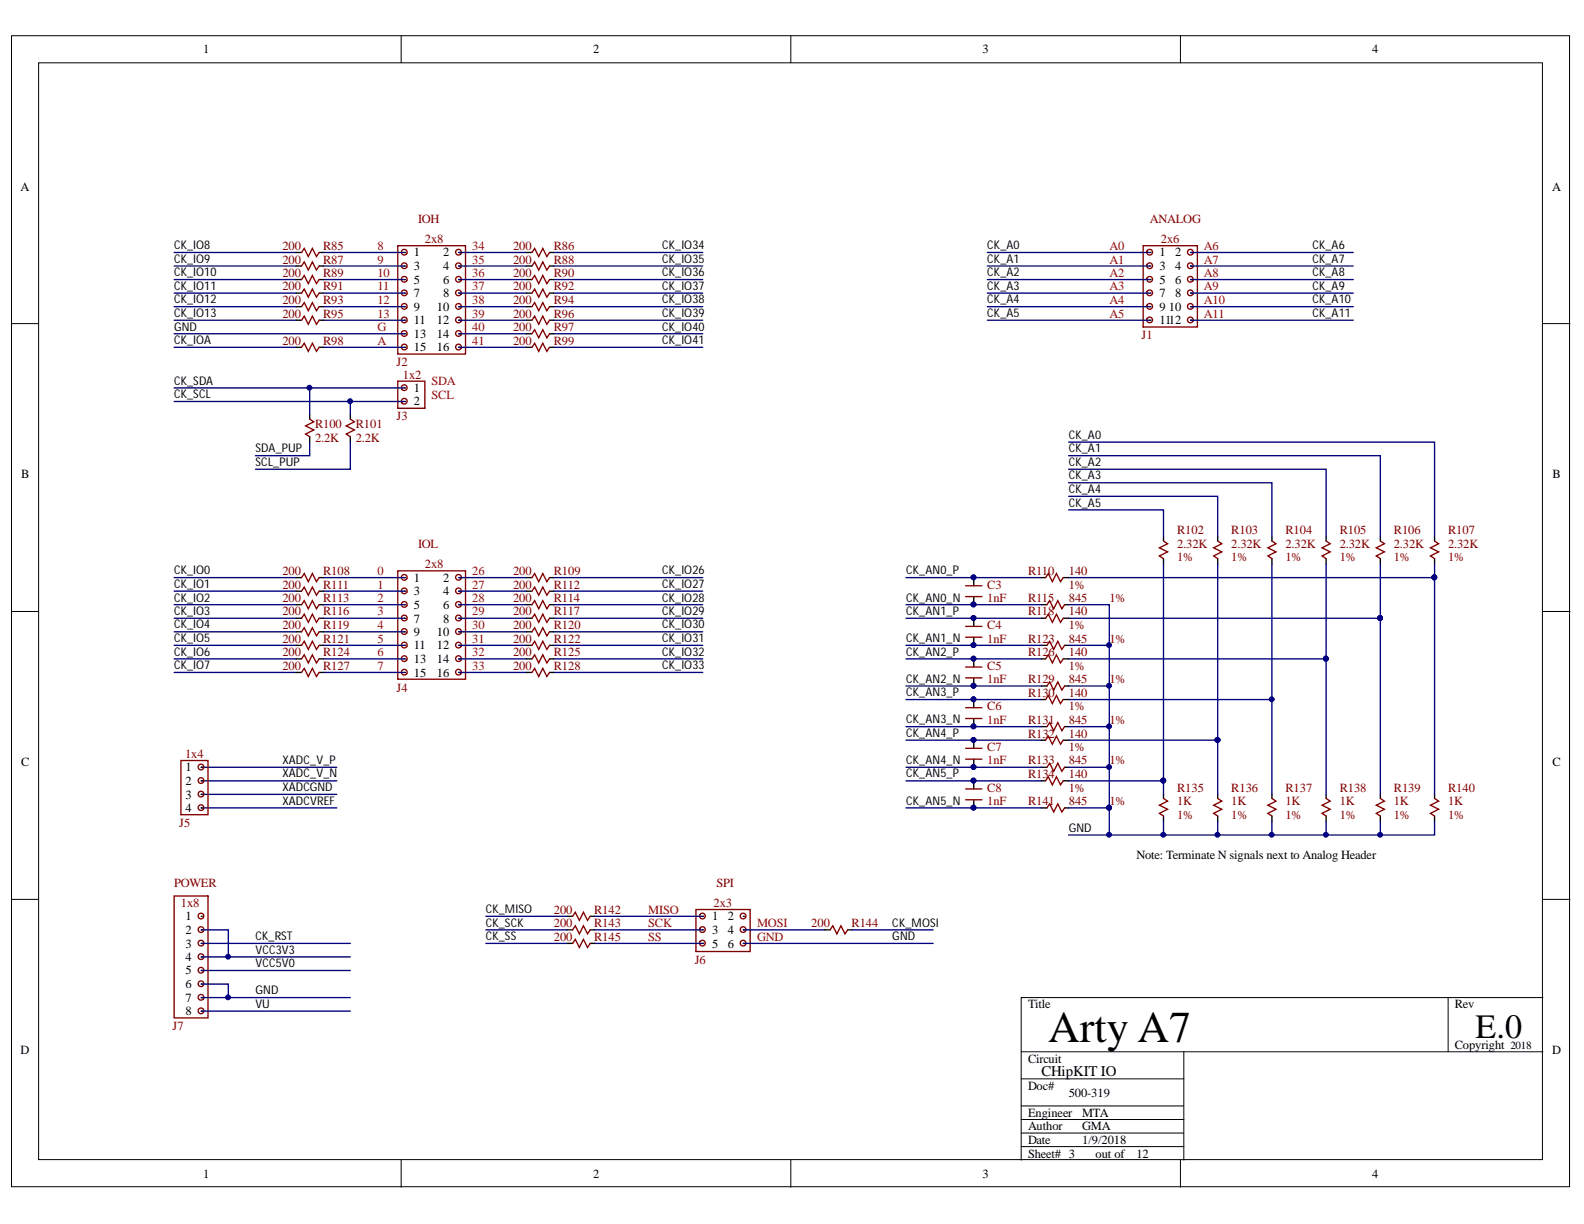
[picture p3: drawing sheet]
<svg xmlns="http://www.w3.org/2000/svg" width="279mm" height="216mm" viewBox="0 0 279 216" stroke-linecap="round" stroke-linejoin="round" font-family="sans-serif">
<defs><g id="words">
<text font-size="7.8" x="184.9" y="183.8">Arty A7</text>
<text font-size="6" x="260.2" y="183">E.0</text>
<text font-size="2.6" x="183.7" y="189.7">CHipKIT IO</text>
<g font-size="2.2">
<text x="35.9" y="9.4">1</text>
<text x="104.6" y="9.4">2</text>
<text x="173.3" y="9.4">3</text>
<text x="242.1" y="9.4">4</text>
<text x="3.6" y="33.6">A</text>
<text x="273.8" y="33.6">A</text>
<text x="73" y="45.2">1</text>
<text x="73" y="47.7">3</text>
<text x="78.1" y="45.2">2</text>
<text x="78.1" y="47.7">4</text>
<text x="204.5" y="45.2">1</text>
<text x="204.5" y="47.7">3</text>
<text x="207.3" y="45.2">2</text>
<text x="207.3" y="47.7">4</text>
<text x="73" y="50">5</text>
<text x="73" y="52.4">7</text>
<text x="78.1" y="50">6</text>
<text x="78.1" y="52.4">8</text>
<text x="204.5" y="50">5</text>
<text x="204.5" y="52.4">7</text>
<text x="207.3" y="50">6</text>
<text x="207.3" y="52.4">8</text>
<text x="73" y="54.8">9</text>
<text x="73" y="57.2">11</text>
<text x="73" y="59.6">13</text>
<text x="77" y="57.2">12</text>
<text x="77" y="54.8">10</text>
<text x="77" y="59.6">14</text>
<text x="204.5" y="54.8">9</text>
<text x="204.5" y="57.2">1112</text>
<text x="206.2" y="54.8">10</text>
<text x="73" y="62">15</text>
<text x="77" y="62">16</text>
<text x="73" y="69.2">1</text>
<text x="73" y="71.5">2</text>
<text x="3.7" y="84.4">B</text>
<text x="273.9" y="84.4">B</text>
<text x="73" y="102.6">1</text>
<text x="73" y="105">3</text>
<text x="73" y="107.4">5</text>
<text x="78.1" y="107.4">6</text>
<text x="78.1" y="102.6">2</text>
<text x="78.1" y="105">4</text>
<text x="73" y="109.8">7</text>
<text x="73" y="112.2">9</text>
<text x="77" y="112.2">10</text>
<text x="78.1" y="109.8">8</text>
<text x="73" y="114.6">11</text>
<text x="73" y="116.9">13</text>
<text x="73" y="119.4">15</text>
<text x="77" y="114.6">12</text>
<text x="77" y="116.9">14</text>
<text x="77" y="119.4">16</text>
<text x="3.7" y="135.2">C</text>
<text x="32.7" y="136">1</text>
<text x="273.9" y="135.2">C</text>
<text x="32.7" y="138.5">2</text>
<text x="32.7" y="140.9">3</text>
<text x="32.7" y="143.2">4</text>
<text x="200.4" y="151.6">Note: Terminate N signals next to Analog Header</text>
<text x="32.7" y="162.3">1</text>
<text x="32.7" y="164.8">2</text>
<text x="32.7" y="167.1">3</text>
<text x="125.6" y="162.3">1</text>
<text x="125.6" y="164.8">3</text>
<text x="125.6" y="167.1">5</text>
<text x="128.4" y="167.1">6</text>
<text x="128.4" y="162.3">2</text>
<text x="128.4" y="164.8">4</text>
<text x="32.7" y="169.5">4</text>
<text x="32.7" y="171.9">5</text>
<text x="32.7" y="174.3">6</text>
<text x="32.7" y="176.7">7</text>
<text x="32.7" y="179.1">8</text>
<text x="181.3" y="177.9">Title</text>
<text x="256.6" y="177.9">Rev</text>
<text x="3.6" y="185.9">D</text>
<text x="256.6" y="185.1">Copyright</text>
<text x="273.8" y="185.9">D</text>
<text x="181.3" y="187.4">Circuit</text>
<text x="181.3" y="197">Engineer</text>
<text x="181.3" y="192.3">Doc#</text>
<text x="188.5" y="193.4">500-319</text>
<text x="190.9" y="197">MTA</text>
<text x="181.3" y="199.4">Author</text>
<text x="181.3" y="201.8">Date</text>
<text x="190.9" y="199.4">GMA</text>
<text x="190.9" y="201.8">1/9/2018</text>
<text x="35.9" y="207.7">1</text>
<text x="104.6" y="207.7">2</text>
<text x="173.3" y="207.7">3</text>
<text x="181.3" y="204.2">Sheet# 3</text>
<text x="193.3" y="204.2">out of</text>
<text x="200.4" y="204.2">12</text>
<text x="242.1" y="207.7">4</text>
</g>
<g font-size="2.2" fill="#800000">
<text x="73.7" y="39.3">IOH</text>
<text x="202.8" y="39.3">ANALOG</text>
<text x="49.8" y="44">200</text>
<text x="49.8" y="46.5">200</text>
<text x="57" y="44">R85</text>
<text x="57" y="46.5">R87</text>
<text x="74.9" y="42.9">2x8</text>
<text x="90.5" y="44">200</text>
<text x="90.5" y="46.5">200</text>
<text x="97.7" y="44">R86</text>
<text x="97.7" y="46.5">R88</text>
<text x="204.8" y="42.9">2x6</text>
<text x="49.8" y="48.9">200</text>
<text x="49.8" y="51.2">200</text>
<text x="49.8" y="53.6">200</text>
<text x="57" y="48.9">R89</text>
<text x="57" y="51.2">R91</text>
<text x="57" y="53.6">R93</text>
<text x="90.5" y="48.9">200</text>
<text x="90.5" y="51.2">200</text>
<text x="90.5" y="53.6">200</text>
<text x="97.7" y="48.9">R90</text>
<text x="97.7" y="51.2">R92</text>
<text x="97.7" y="53.6">R94</text>
<text x="49.8" y="56.1">200</text>
<text x="57" y="56.1">R95</text>
<text x="90.5" y="56.1">200</text>
<text x="90.5" y="58.4">200</text>
<text x="97.7" y="56.1">R96</text>
<text x="97.7" y="58.4">R97</text>
<text x="201.4" y="59.9">J1</text>
<text x="49.8" y="60.8">200</text>
<text x="57" y="60.8">R98</text>
<text x="69.9" y="64.6">J2</text>
<text x="90.5" y="60.8">200</text>
<text x="97.7" y="60.8">R99</text>
<text x="71" y="66.8">1x2</text>
<text x="55.6" y="75.6">R100</text>
<text x="62.8" y="75.6">R101</text>
<text x="69.9" y="74.1">J3</text>
<text x="55.6" y="78">2.2K</text>
<text x="62.8" y="78">2.2K</text>
<text x="207.6" y="94.3">R102</text>
<text x="217.2" y="94.3">R103</text>
<text x="226.7" y="94.3">R104</text>
<text x="236.3" y="94.3">R105</text>
<text x="245.9" y="94.3">R106</text>
<text x="255.4" y="94.3">R107</text>
<text x="49.8" y="101.5">200</text>
<text x="57" y="101.5">R108</text>
<text x="73.7" y="96.6">IOL</text>
<text x="74.9" y="100.2">2x8</text>
<text x="90.5" y="101.5">200</text>
<text x="97.7" y="101.5">R109</text>
<text x="181.3" y="101.5">R110</text>
<text x="188.5" y="101.5">140</text>
<text x="207.6" y="96.6">2.32K</text>
<text x="207.6" y="99">1%</text>
<text x="217.2" y="96.6">2.32K</text>
<text x="217.2" y="99">1%</text>
<text x="226.7" y="96.6">2.32K</text>
<text x="226.7" y="99">1%</text>
<text x="236.3" y="96.6">2.32K</text>
<text x="236.3" y="99">1%</text>
<text x="245.9" y="96.6">2.32K</text>
<text x="245.9" y="99">1%</text>
<text x="255.4" y="96.6">2.32K</text>
<text x="255.4" y="99">1%</text>
<text x="49.8" y="103.8">200</text>
<text x="49.8" y="106.2">200</text>
<text x="57" y="103.8">R111</text>
<text x="57" y="106.2">R113</text>
<text x="90.5" y="103.8">200</text>
<text x="90.5" y="106.2">200</text>
<text x="97.7" y="103.8">R112</text>
<text x="97.7" y="106.2">R114</text>
<text x="174.1" y="106.2">1nF</text>
<text x="174.1" y="103.8">C3</text>
<text x="181.3" y="106.2">R115</text>
<text x="188.5" y="106.2">845</text>
<text x="188.5" y="103.8">1%</text>
<text x="195.7" y="106.2">1%</text>
<text x="49.8" y="108.6">200</text>
<text x="49.8" y="111">200</text>
<text x="49.8" y="113.4">200</text>
<text x="57" y="108.6">R116</text>
<text x="57" y="111">R119</text>
<text x="57" y="113.4">R121</text>
<text x="90.5" y="108.6">200</text>
<text x="90.5" y="111">200</text>
<text x="90.5" y="113.4">200</text>
<text x="97.7" y="108.6">R117</text>
<text x="97.7" y="111">R120</text>
<text x="97.7" y="113.4">R122</text>
<text x="174.1" y="113.4">1nF</text>
<text x="174.1" y="111">C4</text>
<text x="181.3" y="113.4">R123</text>
<text x="181.3" y="108.6">R118</text>
<text x="188.5" y="113.4">845</text>
<text x="188.5" y="108.6">140</text>
<text x="188.5" y="111">1%</text>
<text x="195.7" y="113.4">1%</text>
<text x="49.8" y="115.7">200</text>
<text x="49.8" y="118.1">200</text>
<text x="57" y="115.7">R124</text>
<text x="57" y="118.1">R127</text>
<text x="90.5" y="115.7">200</text>
<text x="90.5" y="118.1">200</text>
<text x="97.7" y="115.7">R125</text>
<text x="97.7" y="118.1">R128</text>
<text x="174.1" y="118.1">C5</text>
<text x="181.3" y="115.7">R126</text>
<text x="188.5" y="115.7">140</text>
<text x="188.5" y="118.1">1%</text>
<text x="69.9" y="122">J4</text>
<text x="174.1" y="120.6">1nF</text>
<text x="174.1" y="125.3">C6</text>
<text x="181.3" y="120.6">R129</text>
<text x="181.3" y="122.9">R130</text>
<text x="188.5" y="120.6">845</text>
<text x="188.5" y="122.9">140</text>
<text x="188.5" y="125.3">1%</text>
<text x="195.7" y="120.6">1%</text>
<text x="174.1" y="127.7">1nF</text>
<text x="181.3" y="127.7">R131</text>
<text x="181.3" y="130.1">R132</text>
<text x="188.5" y="127.7">845</text>
<text x="188.5" y="130.1">140</text>
<text x="195.7" y="127.7">1%</text>
<text x="32.6" y="133.7">1x4</text>
<text x="174.1" y="134.8">1nF</text>
<text x="174.1" y="132.5">C7</text>
<text x="181.3" y="134.8">R133</text>
<text x="181.3" y="137.3">R134</text>
<text x="188.5" y="134.8">845</text>
<text x="188.5" y="132.5">1%</text>
<text x="188.5" y="137.3">140</text>
<text x="195.7" y="134.8">1%</text>
<text x="174.1" y="142">1nF</text>
<text x="174.1" y="139.7">C8</text>
<text x="181.3" y="142">R141</text>
<text x="188.5" y="142">845</text>
<text x="188.5" y="139.7">1%</text>
<text x="195.7" y="142">1%</text>
<text x="207.6" y="142">1K</text>
<text x="207.6" y="139.7">R135</text>
<text x="217.2" y="142">1K</text>
<text x="217.2" y="139.7">R136</text>
<text x="226.7" y="142">1K</text>
<text x="226.7" y="139.7">R137</text>
<text x="236.3" y="142">1K</text>
<text x="236.3" y="139.7">R138</text>
<text x="245.9" y="142">1K</text>
<text x="245.9" y="139.7">R139</text>
<text x="255.4" y="142">1K</text>
<text x="255.4" y="139.7">R140</text>
<text x="31.6" y="145.8">J5</text>
<text x="207.6" y="144.4">1%</text>
<text x="217.2" y="144.4">1%</text>
<text x="226.7" y="144.4">1%</text>
<text x="236.3" y="144.4">1%</text>
<text x="245.9" y="144.4">1%</text>
<text x="255.4" y="144.4">1%</text>
<text x="30.7" y="156.4">POWER</text>
<text x="31.9" y="160">1x8</text>
<text x="97.7" y="161.1">200</text>
<text x="104.8" y="161.1">R142</text>
<text x="125.8" y="160">2x3</text>
<text x="126.4" y="156.4">SPI</text>
<text x="97.7" y="163.5">200</text>
<text x="97.7" y="166">200</text>
<text x="104.8" y="163.5">R143</text>
<text x="104.8" y="166">R145</text>
<text x="143.1" y="163.5">200</text>
<text x="150.2" y="163.5">R144</text>
<text x="122.5" y="170">J6</text>
<text x="30.4" y="181.7">J7</text>
</g>
<g font-size="2.2" fill="#bf0000">
<text x="66.6" y="44">8</text>
<text x="66.6" y="46.5">9</text>
<text x="83.3" y="44">34</text>
<text x="83.3" y="46.5">35</text>
<text x="195.7" y="44">A0</text>
<text x="195.7" y="46.5">A1</text>
<text x="212.4" y="44">A6</text>
<text x="212.4" y="46.5">A7</text>
<text x="66.6" y="48.9">10</text>
<text x="66.6" y="51.2">11</text>
<text x="66.6" y="53.6">12</text>
<text x="83.3" y="48.9">36</text>
<text x="83.3" y="51.2">37</text>
<text x="83.3" y="53.6">38</text>
<text x="195.7" y="48.9">A2</text>
<text x="195.7" y="51.2">A3</text>
<text x="195.7" y="53.6">A4</text>
<text x="212.4" y="48.9">A8</text>
<text x="212.4" y="51.2">A9</text>
<text x="212.4" y="53.6">A10</text>
<text x="66.6" y="58.4">G</text>
<text x="66.6" y="56.1">13</text>
<text x="83.3" y="56.1">39</text>
<text x="83.3" y="58.4">40</text>
<text x="195.7" y="56.1">A5</text>
<text x="212.4" y="56.1">A11</text>
<text x="66.6" y="60.8">A</text>
<text x="83.3" y="60.8">41</text>
<text x="76.1" y="68">SDA</text>
<text x="76.1" y="70.3">SCL</text>
<text x="66.6" y="101.5">0</text>
<text x="83.3" y="101.5">26</text>
<text x="66.6" y="103.8">1</text>
<text x="66.6" y="106.2">2</text>
<text x="83.3" y="103.8">27</text>
<text x="83.3" y="106.2">28</text>
<text x="66.6" y="108.6">3</text>
<text x="66.6" y="111">4</text>
<text x="66.6" y="113.4">5</text>
<text x="83.3" y="108.6">29</text>
<text x="83.3" y="111">30</text>
<text x="83.3" y="113.4">31</text>
<text x="66.6" y="115.7">6</text>
<text x="66.6" y="118.1">7</text>
<text x="83.3" y="115.7">32</text>
<text x="83.3" y="118.1">33</text>
<text x="114.3" y="161.1">MISO</text>
<text x="114.3" y="163.5">SCK</text>
<text x="114.3" y="166">SS</text>
<text x="133.5" y="163.5">MOSI</text>
<text x="133.5" y="166">GND</text>
</g>
<g font-size="2.1">
<text x="30.7" y="44">CK_IO8</text>
<text x="30.7" y="46.3">CK_IO9</text>
<text x="116.8" y="44">CK_IO34</text>
<text x="116.8" y="46.3">CK_IO35</text>
<text x="174.1" y="44">CK_A0</text>
<text x="174.1" y="46.3">CK_A1</text>
<text x="231.5" y="44">CK_A6</text>
<text x="231.5" y="46.3">CK_A7</text>
<text x="30.7" y="48.7">CK_IO10</text>
<text x="30.7" y="51.1">CK_IO11</text>
<text x="30.7" y="53.5">CK_IO12</text>
<text x="116.8" y="48.7">CK_IO36</text>
<text x="116.8" y="51.1">CK_IO37</text>
<text x="116.8" y="53.5">CK_IO38</text>
<text x="174.1" y="48.7">CK_A2</text>
<text x="174.1" y="51.1">CK_A3</text>
<text x="174.1" y="53.5">CK_A4</text>
<text x="231.5" y="48.7">CK_A8</text>
<text x="231.5" y="51.1">CK_A9</text>
<text x="231.5" y="53.5">CK_A10</text>
<text x="30.7" y="55.9">CK_IO13</text>
<text x="30.7" y="58.3">GND</text>
<text x="116.8" y="55.9">CK_IO39</text>
<text x="116.8" y="58.3">CK_IO40</text>
<text x="174.1" y="55.9">CK_A5</text>
<text x="231.5" y="55.9">CK_A11</text>
<text x="30.7" y="60.7">CK_IOA</text>
<text x="116.8" y="60.7">CK_IO41</text>
<text x="30.7" y="67.9">CK_SDA</text>
<text x="30.7" y="70.3">CK_SCL</text>
<text x="188.5" y="77.4">CK_A0</text>
<text x="45.1" y="79.8">SDA_PUP</text>
<text x="45.1" y="82.2">SCL_PUP</text>
<text x="188.5" y="79.8">CK_A1</text>
<text x="188.5" y="82.2">CK_A2</text>
<text x="188.5" y="84.5">CK_A3</text>
<text x="188.5" y="87">CK_A4</text>
<text x="188.5" y="89.4">CK_A5</text>
<text x="30.7" y="101.3">CK_IO0</text>
<text x="116.8" y="101.3">CK_IO26</text>
<text x="159.8" y="101.3">CK_AN0_P</text>
<text x="30.7" y="103.7">CK_IO1</text>
<text x="30.7" y="106.1">CK_IO2</text>
<text x="116.8" y="103.7">CK_IO27</text>
<text x="116.8" y="106.1">CK_IO28</text>
<text x="159.8" y="106.1">CK_AN0_N</text>
<text x="30.7" y="108.5">CK_IO3</text>
<text x="30.7" y="110.8">CK_IO4</text>
<text x="30.7" y="113.3">CK_IO5</text>
<text x="116.8" y="108.5">CK_IO29</text>
<text x="116.8" y="110.8">CK_IO30</text>
<text x="116.8" y="113.3">CK_IO31</text>
<text x="159.8" y="108.5">CK_AN1_P</text>
<text x="159.8" y="113.3">CK_AN1_N</text>
<text x="30.7" y="115.7">CK_IO6</text>
<text x="30.7" y="118">CK_IO7</text>
<text x="116.8" y="115.7">CK_IO32</text>
<text x="116.8" y="118">CK_IO33</text>
<text x="159.8" y="115.7">CK_AN2_P</text>
<text x="159.8" y="122.8">CK_AN3_P</text>
<text x="159.8" y="120.4">CK_AN2_N</text>
<text x="159.8" y="129.9">CK_AN4_P</text>
<text x="159.8" y="127.6">CK_AN3_N</text>
<text x="49.8" y="134.8">XADC_V_P</text>
<text x="49.8" y="137.1">XADC_V_N</text>
<text x="159.8" y="137.1">CK_AN5_P</text>
<text x="159.8" y="134.8">CK_AN4_N</text>
<text x="49.8" y="139.5">XADCGND</text>
<text x="49.8" y="142">XADCVREF</text>
<text x="159.8" y="142">CK_AN5_N</text>
<text x="188.5" y="146.7">GND</text>
<text x="85.7" y="161.1">CK_MISO</text>
<text x="45.1" y="165.8">CK_RST</text>
<text x="85.7" y="163.4">CK_SCK</text>
<text x="85.7" y="165.8">CK_SS</text>
<text x="157.4" y="163.4">CK_MOSI</text>
<text x="157.4" y="165.8">GND</text>
<text x="45.1" y="168.2">VCC3V3</text>
<text x="45.1" y="170.6">VCC5V0</text>
<text x="45.1" y="175.3">GND</text>
<text x="45.1" y="177.8">VU</text>
</g>
<text font-size="1.9" x="266.4" y="185.1">2018</text>
</g></defs>
<g fill="#fff" stroke="#000" stroke-width=".18">
<path d="M2 6.3h274.8v203h-274.8z"/>
<path d="M6.8 11.1h265.3v193.4h-265.3z"/>
</g>
<g fill="none" stroke="#000" stroke-width=".18">
<path d="M70.8 6.3v4.8M139.5 6.3v4.8M208.2 6.3v4.8M2 57.1h4.8M272.2 57.1h4.7M2 107.9h4.8M272.2 107.9h4.7M2 158.6h4.8M272.2 158.6h4.7M255.4 176v9.5M272.2 176h-92.1v28.6M180.1 185.5h92.1"/>
<path d="M180.1 199.9h28.7M180.1 190.3h28.7M180.1 197.5h28.7M180.1 195.1h28.7M208.8 185.5v19.1M70.8 204.6v4.8M139.5 204.6v4.8M180.1 202.2h28.7M208.2 204.6v4.8"/>
</g>
<g fill="none" stroke="#000" stroke-width=".24">
<path d="M52.2 44.5h1M52.2 46.9h1M52.2 49.3h1M52.2 51.7h1M52.2 54.1h1M52.2 56.5h1M56.3 44.5h.7M56.3 46.9h.7M56.3 49.3h.7M56.3 51.7h.7M56.3 54.1h.7M56.3 56.5h.7"/>
<path d="M71.4 44.5h.1M71.4 46.9h.1M71.4 49.3h.1M71.4 51.7h.1M71.4 54.1h.1M71.4 56.5h.1M71.4 58.9h.1M80.9 49.3h.1M80.9 44.5h.1M80.9 46.9h.1M80.9 56.5h.1M80.9 51.7h.1"/>
<path d="M80.9 54.1h.1M80.9 58.9h.1M92.9 44.5h.9M92.9 46.9h.9M92.9 49.3h.9M92.9 51.7h.9M92.9 54.1h.9M92.9 56.5h.9M92.9 58.9h.9M96.9 44.5h.8M96.9 46.9h.8M96.9 49.3h.8"/>
<path d="M96.9 51.7h.8M96.9 54.1h.8M96.9 56.5h.8M96.9 58.9h.8M202.8 44.5h.1M202.8 46.9h.1M202.8 49.3h.1M202.8 51.7h.1M202.8 54.1h.1M202.8 56.5h.1M210 49.3h.1M210 44.5h.1"/>
<path d="M210 46.9h.1M210 56.5h.1M210 51.7h.1M210 54.1h.1M52.2 61.3h1M54.6 73.2v.7M54.6 77v1M56.3 61.3h.7M61.8 73.2v.7M61.8 77v1M71.4 61.3h.1M71.4 68.4h.1"/>
<path d="M71.4 70.8h.1M80.9 61.3h.1M92.9 61.3h.9M96.9 61.3h.8M205.2 94.7v.7M205.2 98.5v1M214.8 94.7v.7M214.8 98.5v1M224.4 94.7v.7M224.4 98.5v1M233.9 94.7v.7M233.9 98.5v1"/>
<path d="M243.5 94.7v.7M243.5 98.5v1M253 94.7v.7M253 98.5v1M52.2 101.9h1M52.2 104.3h1M52.2 106.7h1M52.2 109.1h1M52.2 111.4h1M52.2 113.8h1M52.2 116.2h1M52.2 118.6h1"/>
<path d="M56.3 101.9h.7M56.3 104.3h.7M56.3 106.7h.7M56.3 109.1h.7M56.3 111.4h.7M56.3 113.8h.7M56.3 116.2h.7M56.3 118.6h.7M71.4 101.9h.1M71.4 104.3h.1M71.4 106.7h.1M71.4 109.1h.1"/>
<path d="M71.4 111.4h.1M71.4 113.8h.1M71.4 116.2h.1M71.4 118.6h.1M80.9 106.7h.1M80.9 101.9h.1M80.9 104.3h.1M80.9 113.8h.1M80.9 109.1h.1M80.9 111.4h.1M80.9 116.2h.1M80.9 118.6h.1"/>
<path d="M92.9 101.9h.9M92.9 104.3h.9M92.9 106.7h.9M92.9 109.1h.9M92.9 111.4h.9M92.9 113.8h.9M92.9 116.2h.9M92.9 118.6h.9M96.9 101.9h.8M96.9 104.3h.8M96.9 106.7h.8M96.9 109.1h.8"/>
<path d="M96.9 111.4h.8M96.9 113.8h.8M96.9 116.2h.8M96.9 118.6h.8M171.8 101.9v1.4M171.8 105.2v1.5M171.8 109.1v1.4M171.8 112.4v1.4M171.8 116.2v1.5M171.8 119.6v1.4M183.7 101.9h.7M183.7 106.7h1"/>
<path d="M183.7 109.1h.7M183.7 113.8h1M183.7 116.2h.7M187.5 101.9h1M187.5 109.1h1M187.5 116.2h1M187.8 106.7h.7M187.8 113.8h.7M35.5 135.3h.1M35.5 137.7h.1M171.8 123.4v1.4M171.8 126.7v1.5"/>
<path d="M171.8 130.6v1.4M171.8 133.9v1.4M171.8 137.7v1.5M183.7 135.3h1M183.7 121h1M183.7 128.2h1M183.7 123.4h.7M183.7 130.6h.7M183.7 137.7h.7M187.5 123.4h1M187.5 130.6h1M187.5 137.7h1"/>
<path d="M187.8 135.3h.7M187.8 121h.7M187.8 128.2h.7M35.5 140.1h.1M35.5 142.5h.1M171.8 141.1v1.4M183.7 142.5h1M187.8 142.5h.7M205.2 140.1v.7M205.2 143.9v1M214.8 140.1v.7M214.8 143.9v1"/>
<path d="M224.4 140.1v.7M224.4 143.9v1M233.9 140.1v.7M233.9 143.9v1M243.5 140.1v.7M243.5 143.9v1M253 140.1v.7M253 143.9v1M35.5 173.6h.1M35.5 161.6h.1M35.5 164h.1M35.5 166.4h.1"/>
<path d="M35.5 168.8h.1M35.5 171.2h.1M35.5 176h.1M35.5 178.4h.1M100 161.6h1M100 164h1M100 166.4h1M104.1 161.6h.7M104.1 164h.7M104.1 166.4h.7M123.9 161.6h.1M123.9 164h.1"/>
<path d="M123.9 166.4h.1M131.1 166.4h.1M131.1 161.6h.1M131.1 164h.1M145.5 164h.9M149.5 164h.7"/>
</g>
<g fill="none" stroke="#800000" stroke-width=".24">
<path d="M53.2 44.5l.5-.7 .7 1.5 .7-1.5 .7 1.5 .5-.8M53.2 46.9l.5-.7 .7 1.4 .7-1.4 .7 1.4 .5-.7M53.2 49.3l.5-.7 .7 1.4 .7-1.4 .7 1.4 .5-.7M53.2 51.7l.5-.7 .7 1.4 .7-1.4 .7 1.4 .5-.7M53.2 54.1l.5-.7 .7 1.4 .7-1.4 .7 1.4 .5-.7M53.2 56.5l.5-.7 .7 1.4 .7-1.4 .7 1.4 .5-.7M70.2 43.3h11.9v19.2h-11.9zM71.7 44.7a.5 .5 0 0 0-.3-.7 .5 .5 0 0 0-.6 .6 .5 .5 0 0 0 .8 .3l.1-.2M71.7 56.7a.5 .5 0 0 0-.3-.8 .5 .5 0 0 0-.6 .6 .5 .5 0 0 0 .8 .4l.1-.2M81.3 44.7a.5 .5 0 0 0-.3-.7 .5 .5 0 0 0-.6 .6 .5 .5 0 0 0 .7 .3l.2-.2M81.3 56.7a.5 .5 0 0 0-.3-.8 .5 .5 0 0 0-.6 .6 .5 .5 0 0 0 .7 .4l.2-.2M93.8 44.5l.5-.7 .7 1.5 .7-1.5 .8 1.5 .4-.8"/>
<path d="M93.8 46.9l.5-.7 .7 1.4 .7-1.4 .8 1.4 .4-.7M93.8 49.3l.5-.7 .7 1.4 .7-1.4 .8 1.4 .4-.7M93.8 51.7l.5-.7 .7 1.4 .7-1.4 .8 1.4 .4-.7M93.8 54.1l.5-.7 .7 1.4 .7-1.4 .8 1.4 .4-.7M93.8 56.5l.5-.7 .7 1.4 .7-1.4 .8 1.4 .4-.7M93.8 58.9l.5-.7 .7 1.4 .7-1.4 .8 1.4 .4-.7M201.6 43.3h9.6v14.4h-9.6zM202.3 44.3a.5 .5 0 0 1 .9-.2 .5 .5 0 0 1-.2 .8 .5 .5 0 0 1-.7-.4v-.2M202.3 46.7a.5 .5 0 0 1 .9-.2 .5 .5 0 0 1-.2 .8 .5 .5 0 0 1-.7-.4v-.2M202.3 49a.5 .5 0 0 1 .9-.1 .5 .5 0 0 1-.2 .8 .5 .5 0 0 1-.7-.4v-.2M202.3 51.4a.5 .5 0 0 1 .9-.1 .5 .5 0 0 1-.2 .8 .5 .5 0 0 1-.7-.4v-.3M202.3 53.8a.5 .5 0 0 1 .9-.1 .5 .5 0 0 1-.2 .8 .5 .5 0 0 1-.7-.4v-.3"/>
<path d="M202.3 56.2a.5 .5 0 0 1 .9-.1 .5 .5 0 0 1-.2 .8 .5 .5 0 0 1-.7-.4v-.3M210.4 44.7a.5 .5 0 0 0-.4-.7 .5 .5 0 0 0-.5 .6 .5 .5 0 0 0 .7 .3l.2-.2M210.4 56.7a.5 .5 0 0 0-.4-.8 .5 .5 0 0 0-.5 .6 .5 .5 0 0 0 .7 .4l.2-.2M53.2 61.3l.5-.8 .7 1.5 .7-1.5 .7 1.5 .5-.7M54.6 73.9l.7 .5-1.4 .7 1.4 .7-1.4 .8 .7 .4M61.8 73.9l.7 .5-1.4 .7 1.4 .7-1.4 .8 .7 .4M70.2 67.2h4.7v4.8h-4.7zM70.9 71.1a.5 .5 0 0 1 .3-.8 .5 .5 0 0 1 .6 .5 .5 .5 0 0 1-.7 .4l-.2-.1M93.8 61.3l.5-.8 .7 1.5 .7-1.5 .8 1.5 .4-.7M205.2 95.4l.7 .5-1.4 .7 1.4 .7-1.4 .8 .7 .4M214.8 95.4l.7 .5-1.4 .7 1.4 .7-1.4 .8 .7 .4M224.4 95.4l.7 .5-1.5 .7 1.5 .7-1.5 .8 .8 .4"/>
<path d="M233.9 95.4l.7 .5-1.4 .7 1.4 .7-1.4 .8 .7 .4M243.5 95.4l.7 .5-1.4 .7 1.4 .7-1.4 .8 .7 .4M253 95.4l.8 .5-1.5 .7 1.5 .7-1.5 .8 .7 .4M53.2 101.9l.5-.7 .7 1.4 .7-1.4 .7 1.4 .5-.7M53.2 104.3l.5-.7 .7 1.4 .7-1.4 .7 1.4 .5-.7M53.2 106.7l.5-.8 .7 1.5 .7-1.5 .7 1.5 .5-.7M53.2 109.1l.5-.8 .7 1.5 .7-1.5 .7 1.5 .5-.7M53.2 111.4l.5-.7 .7 1.5 .7-1.5 .7 1.5 .5-.8M53.2 113.8l.5-.7 .7 1.5 .7-1.5 .7 1.5 .5-.8M53.2 116.2l.5-.7 .7 1.4 .7-1.4 .7 1.4 .5-.7M53.2 118.6l.5-.7 .7 1.4 .7-1.4 .7 1.4 .5-.7M70.2 100.7h11.9v19.1h-11.9z"/>
<path d="M71.7 106.9a.5 .5 0 0 0-.3-.8 .5 .5 0 0 0-.6 .6 .5 .5 0 0 0 .8 .4l.1-.2M71.7 118.8a.5 .5 0 0 0-.3-.7 .5 .5 0 0 0-.6 .6 .5 .5 0 0 0 .8 .3l.1-.2M81.3 106.9a.5 .5 0 0 0-.3-.8 .5 .5 0 0 0-.6 .6 .5 .5 0 0 0 .7 .4l.2-.2M81.3 118.8a.5 .5 0 0 0-.3-.7 .5 .5 0 0 0-.6 .6 .5 .5 0 0 0 .7 .3l.2-.2M93.8 101.9l.5-.7 .7 1.4 .7-1.4 .8 1.4 .4-.7M93.8 104.3l.5-.7 .7 1.4 .7-1.4 .8 1.4 .4-.7M93.8 106.7l.5-.8 .7 1.5 .7-1.5 .8 1.5 .4-.7M93.8 109.1l.5-.8 .7 1.5 .7-1.5 .8 1.5 .4-.7M93.8 111.4l.5-.7 .7 1.5 .7-1.5 .8 1.5 .4-.8M93.8 113.8l.5-.7 .7 1.5 .7-1.5 .8 1.5 .4-.8M93.8 116.2l.5-.7 .7 1.4 .7-1.4 .8 1.4 .4-.7M93.8 118.6l.5-.7 .7 1.4 .7-1.4 .8 1.4 .4-.7"/>
<path d="M170.3 103.3h2.9M170.3 105.2h2.9M170.3 110.5h2.9M170.3 112.4h2.9M170.3 117.7h2.9M170.3 119.6h2.9M184.4 101.9l.5-.7 .7 1.4 .7-1.4 .8 1.4 .4-.7M184.4 109.1l.5-.8 .7 1.5 .7-1.5 .8 1.5 .4-.7M184.4 116.2l.5-.7 .7 1.4 .7-1.4 .8 1.4 .4-.7M184.7 106.7l.4-.8 .8 1.5 .7-1.5 .7 1.5 .5-.7M184.7 113.8l.4-.7 .8 1.5 .7-1.5 .7 1.5 .5-.8M31.9 134.1h4.8v9.6h-4.8z"/>
<path d="M170.3 124.8h2.9M170.3 126.7h2.9M170.3 132h2.9M170.3 133.9h2.9M170.3 139.2h2.9M184.4 123.4l.5-.7 .7 1.4 .7-1.4 .8 1.4 .4-.7M184.4 130.6l.5-.8 .7 1.5 .7-1.5 .8 1.5 .4-.7M184.4 137.7l.5-.7 .7 1.4 .7-1.4 .8 1.4 .4-.7M184.7 135.3l.4-.7 .8 1.5 .7-1.5 .7 1.5 .5-.8M184.7 121l.4-.7 .8 1.4 .7-1.4 .7 1.4 .5-.7M184.7 128.2l.4-.7 .8 1.4 .7-1.4 .7 1.4 .5-.7M30.7 158h6v21.5h-6z"/>
<path d="M170.3 141.1h2.9M184.7 142.5l.4-.7 .8 1.4 .7-1.4 .7 1.4 .5-.7M205.2 140.8l.7 .5-1.4 .7 1.4 .7-1.4 .8 .7 .4M214.8 140.8l.7 .5-1.4 .7 1.4 .7-1.4 .8 .7 .4M224.4 140.8l.7 .5-1.5 .7 1.5 .7-1.5 .8 .8 .4M233.9 140.8l.7 .5-1.4 .7 1.4 .7-1.4 .8 .7 .4M243.5 140.8l.7 .5-1.4 .7 1.4 .7-1.4 .8 .7 .4M253 140.8l.8 .5-1.5 .7 1.5 .7-1.5 .8 .7 .4M35.9 171.4a.5 .5 0 0 0-.4-.8 .5 .5 0 0 0-.5 .6 .5 .5 0 0 0 .7 .4l.2-.2M101 161.6l.5-.7 .7 1.4 .7-1.4 .7 1.4 .5-.7M101 164l.5-.7 .7 1.4 .7-1.4 .7 1.4 .5-.7M101 166.4l.5-.7 .7 1.4 .7-1.4 .7 1.4 .5-.7"/>
<path d="M122.8 160.4h9.5v7.4h-9.5zM123.5 161.4a.5 .5 0 0 1 .8-.2 .5 .5 0 0 1-.2 .8 .5 .5 0 0 1-.7-.4v-.2M123.5 163.7a.5 .5 0 0 1 .8-.1 .5 .5 0 0 1-.2 .8 .5 .5 0 0 1-.7-.4v-.2M123.5 166.1a.5 .5 0 0 1 .8-.1 .5 .5 0 0 1-.2 .8 .5 .5 0 0 1-.7-.4v-.3M146.4 164l.5-.7 .7 1.4 .7-1.4 .7 1.4 .5-.7"/>
<circle cx="71.3" cy="58.8" r=".5"/>
<circle cx="71.3" cy="51.7" r=".5"/>
<circle cx="71.3" cy="46.9" r=".5"/>
<circle cx="71.3" cy="49.3" r=".5"/>
<circle cx="71.3" cy="54" r=".5"/>
<circle cx="80.9" cy="58.8" r=".5"/>
<circle cx="80.9" cy="51.7" r=".5"/>
<circle cx="80.9" cy="46.9" r=".5"/>
<circle cx="80.9" cy="49.3" r=".5"/>
<circle cx="80.9" cy="54" r=".5"/>
<circle cx="210" cy="51.7" r=".5"/>
<circle cx="210" cy="46.9" r=".5"/>
<circle cx="210" cy="49.3" r=".5"/>
<circle cx="210" cy="54" r=".5"/>
<circle cx="71.3" cy="61.2" r=".5"/>
<circle cx="71.3" cy="68.4" r=".5"/>
<circle cx="80.9" cy="61.2" r=".5"/>
<circle cx="71.3" cy="116.2" r=".5"/>
<circle cx="71.3" cy="109" r=".5"/>
<circle cx="71.3" cy="104.2" r=".5"/>
<circle cx="71.3" cy="101.8" r=".5"/>
<circle cx="71.3" cy="113.8" r=".5"/>
<circle cx="71.3" cy="111.4" r=".5"/>
<circle cx="80.9" cy="116.2" r=".5"/>
<circle cx="80.9" cy="109" r=".5"/>
<circle cx="80.9" cy="104.2" r=".5"/>
<circle cx="80.9" cy="101.8" r=".5"/>
<circle cx="80.9" cy="113.8" r=".5"/>
<circle cx="80.9" cy="111.4" r=".5"/>
<circle cx="35.4" cy="137.7" r=".5"/>
<circle cx="35.4" cy="135.3" r=".5"/>
<circle cx="35.4" cy="142.5" r=".5"/>
<circle cx="35.4" cy="140.1" r=".5"/>
<circle cx="35.4" cy="161.6" r=".5"/>
<circle cx="35.4" cy="173.5" r=".5"/>
<circle cx="35.4" cy="166.4" r=".5"/>
<circle cx="35.4" cy="178.3" r=".5"/>
<circle cx="35.4" cy="175.9" r=".5"/>
<circle cx="35.4" cy="168.7" r=".5"/>
<circle cx="35.4" cy="164" r=".5"/>
<circle cx="131.1" cy="161.6" r=".5"/>
<circle cx="131.1" cy="166.4" r=".5"/>
<circle cx="131.1" cy="164" r=".5"/>
</g>
<g fill="none" stroke="#000080" stroke-width=".24">
<path d="M30.7 44.5h21.5M30.7 46.9h21.5M30.7 49.3h21.5M30.7 51.7h21.5M30.7 54.1h21.5M30.7 56.5h21.5M30.7 58.9h40.7M57 44.5h14.4M57 46.9h14.4M57 49.3h14.4M57 51.7h14.4M57 54.1h14.4"/>
<path d="M57 56.5h14.4M80.9 44.5h12M80.9 46.9h12M80.9 49.3h12M80.9 51.7h12M80.9 54.1h12M80.9 56.5h12M80.9 58.9h12M97.7 44.5h26.2M97.7 46.9h26.2M97.7 49.3h26.2M97.7 51.7h26.2"/>
<path d="M97.7 54.1h26.2M97.7 56.5h26.2M97.7 58.9h26.2M174.2 44.5h28.6M174.2 46.9h28.6M174.2 49.3h28.6M174.2 51.7h28.6M174.2 54.1h28.6M174.2 56.5h28.6M210 44.5h28.7M210 46.9h28.7M210 49.3h28.7"/>
<path d="M210 51.7h28.7M210 54.1h28.7M210 56.5h28.7M30.7 61.3h21.5M30.7 68.4h40.7M30.7 70.8h40.7M54.6 78v2.4h-9.5M54.6 68.4v4.8M57 61.3h14.4M61.8 78v4.8h-16.7M61.8 70.8v2.4M80.9 61.3h12"/>
<path d="M97.7 61.3h26.2M188.5 78h64.5v16.7M188.5 80.4h55v14.3M188.5 82.8h45.4v11.9M188.5 85.2h35.9v9.5M188.5 87.5h26.3v7.2M188.5 89.9h16.7v4.8M205.2 99.5v40.6M214.8 99.5v40.6M224.4 99.5v40.6M233.9 99.5v40.6M243.5 99.5v40.6"/>
<path d="M253 99.5v40.6M30.7 101.9h21.5M30.7 104.3h21.5M30.7 106.7h21.5M30.7 109.1h21.5M30.7 111.4h21.5M30.7 113.8h21.5M30.7 116.2h21.5M30.7 118.6h21.5M57 101.9h14.4M57 104.3h14.4M57 106.7h14.4"/>
<path d="M57 109.1h14.4M57 111.4h14.4M57 113.8h14.4M57 116.2h14.4M57 118.6h14.4M80.9 101.9h12M80.9 104.3h12M80.9 106.7h12M80.9 109.1h12M80.9 111.4h12M80.9 113.8h12M80.9 116.2h12"/>
<path d="M80.9 118.6h12M97.7 101.9h26.2M97.7 104.3h26.2M97.7 106.7h26.2M97.7 109.1h26.2M97.7 111.4h26.2M97.7 113.8h26.2M97.7 116.2h26.2M97.7 118.6h26.2M159.8 101.9h23.9M159.8 106.7h23.9M159.8 109.1h23.9"/>
<path d="M159.8 113.8h23.9M159.8 116.2h23.9M188.5 106.7h7.2v35.8M188.5 101.9h64.5M188.5 109.1h55M188.5 113.8h7.2M188.5 116.2h45.4M35.5 135.3h23.9M35.5 137.7h23.9M159.8 135.3h23.9M159.8 137.7h23.9M159.8 121h23.9"/>
<path d="M159.8 128.2h23.9M159.8 123.4h23.9M159.8 130.6h23.9M188.5 135.3h7.2M188.5 137.7h16.7M188.5 121h7.2M188.5 128.2h7.2M188.5 123.4h35.9M188.5 130.6h26.3M35.5 140.1h23.9M35.5 142.5h23.9M159.8 142.5h23.9"/>
<path d="M188.5 142.5h7.2M195.7 142.5v4.8M205.2 144.9v2.4M214.8 144.9v2.4M224.4 144.9v2.4M233.9 144.9v2.4M243.5 144.9v2.4M253 144.9v2.4h-64.5M35.5 164h4.8v4.8M35.5 173.6h4.8v2.4M35.5 178.4h26.3M35.5 168.8h26.3"/>
<path d="M35.5 171.2h26.3M35.5 176h26.3M35.5 166.4h26.3M85.7 166.4h14.3M85.7 161.6h14.3M85.7 164h14.3M104.8 166.4h19.1M104.8 161.6h19.1M104.8 164h19.1M131.1 166.4h33.5M131.1 164h14.4M150.2 164h14.4"/>
</g>
<g fill="#000080" stroke="#000080" stroke-width=".18">
<circle cx="40.2" cy="168.7" r=".43"/>
<circle cx="40.2" cy="175.9" r=".43"/>
<circle cx="54.6" cy="68.4" r=".43"/>
<circle cx="61.7" cy="70.8" r=".43"/>
<circle cx="253" cy="101.8" r=".43"/>
<circle cx="243.4" cy="109" r=".43"/>
<circle cx="233.9" cy="116.2" r=".43"/>
<circle cx="214.7" cy="130.5" r=".43"/>
<circle cx="205.2" cy="137.7" r=".43"/>
<circle cx="205.2" cy="147.2" r=".43"/>
<circle cx="214.7" cy="147.2" r=".43"/>
<circle cx="224.3" cy="147.2" r=".43"/>
<circle cx="233.9" cy="147.2" r=".43"/>
<circle cx="243.4" cy="147.2" r=".43"/>
<circle cx="171.7" cy="101.8" r=".43"/>
<circle cx="171.7" cy="106.6" r=".43"/>
<circle cx="171.7" cy="109" r=".43"/>
<circle cx="171.7" cy="113.8" r=".43"/>
<circle cx="171.7" cy="116.2" r=".43"/>
<circle cx="171.7" cy="121" r=".43"/>
<circle cx="171.7" cy="123.3" r=".43"/>
<circle cx="171.7" cy="128.1" r=".43"/>
<circle cx="171.7" cy="130.5" r=".43"/>
<circle cx="171.7" cy="135.3" r=".43"/>
<circle cx="171.7" cy="137.7" r=".43"/>
<circle cx="171.7" cy="142.5" r=".43"/>
<circle cx="195.6" cy="142.5" r=".43"/>
<circle cx="195.6" cy="113.8" r=".43"/>
<circle cx="195.6" cy="121" r=".43"/>
<circle cx="195.6" cy="128.1" r=".43"/>
<circle cx="195.6" cy="135.3" r=".43"/>
<circle cx="224.3" cy="123.3" r=".43"/>
<circle cx="195.6" cy="147.2" r=".43"/>
</g>
<use href="#words"/>
</svg>
